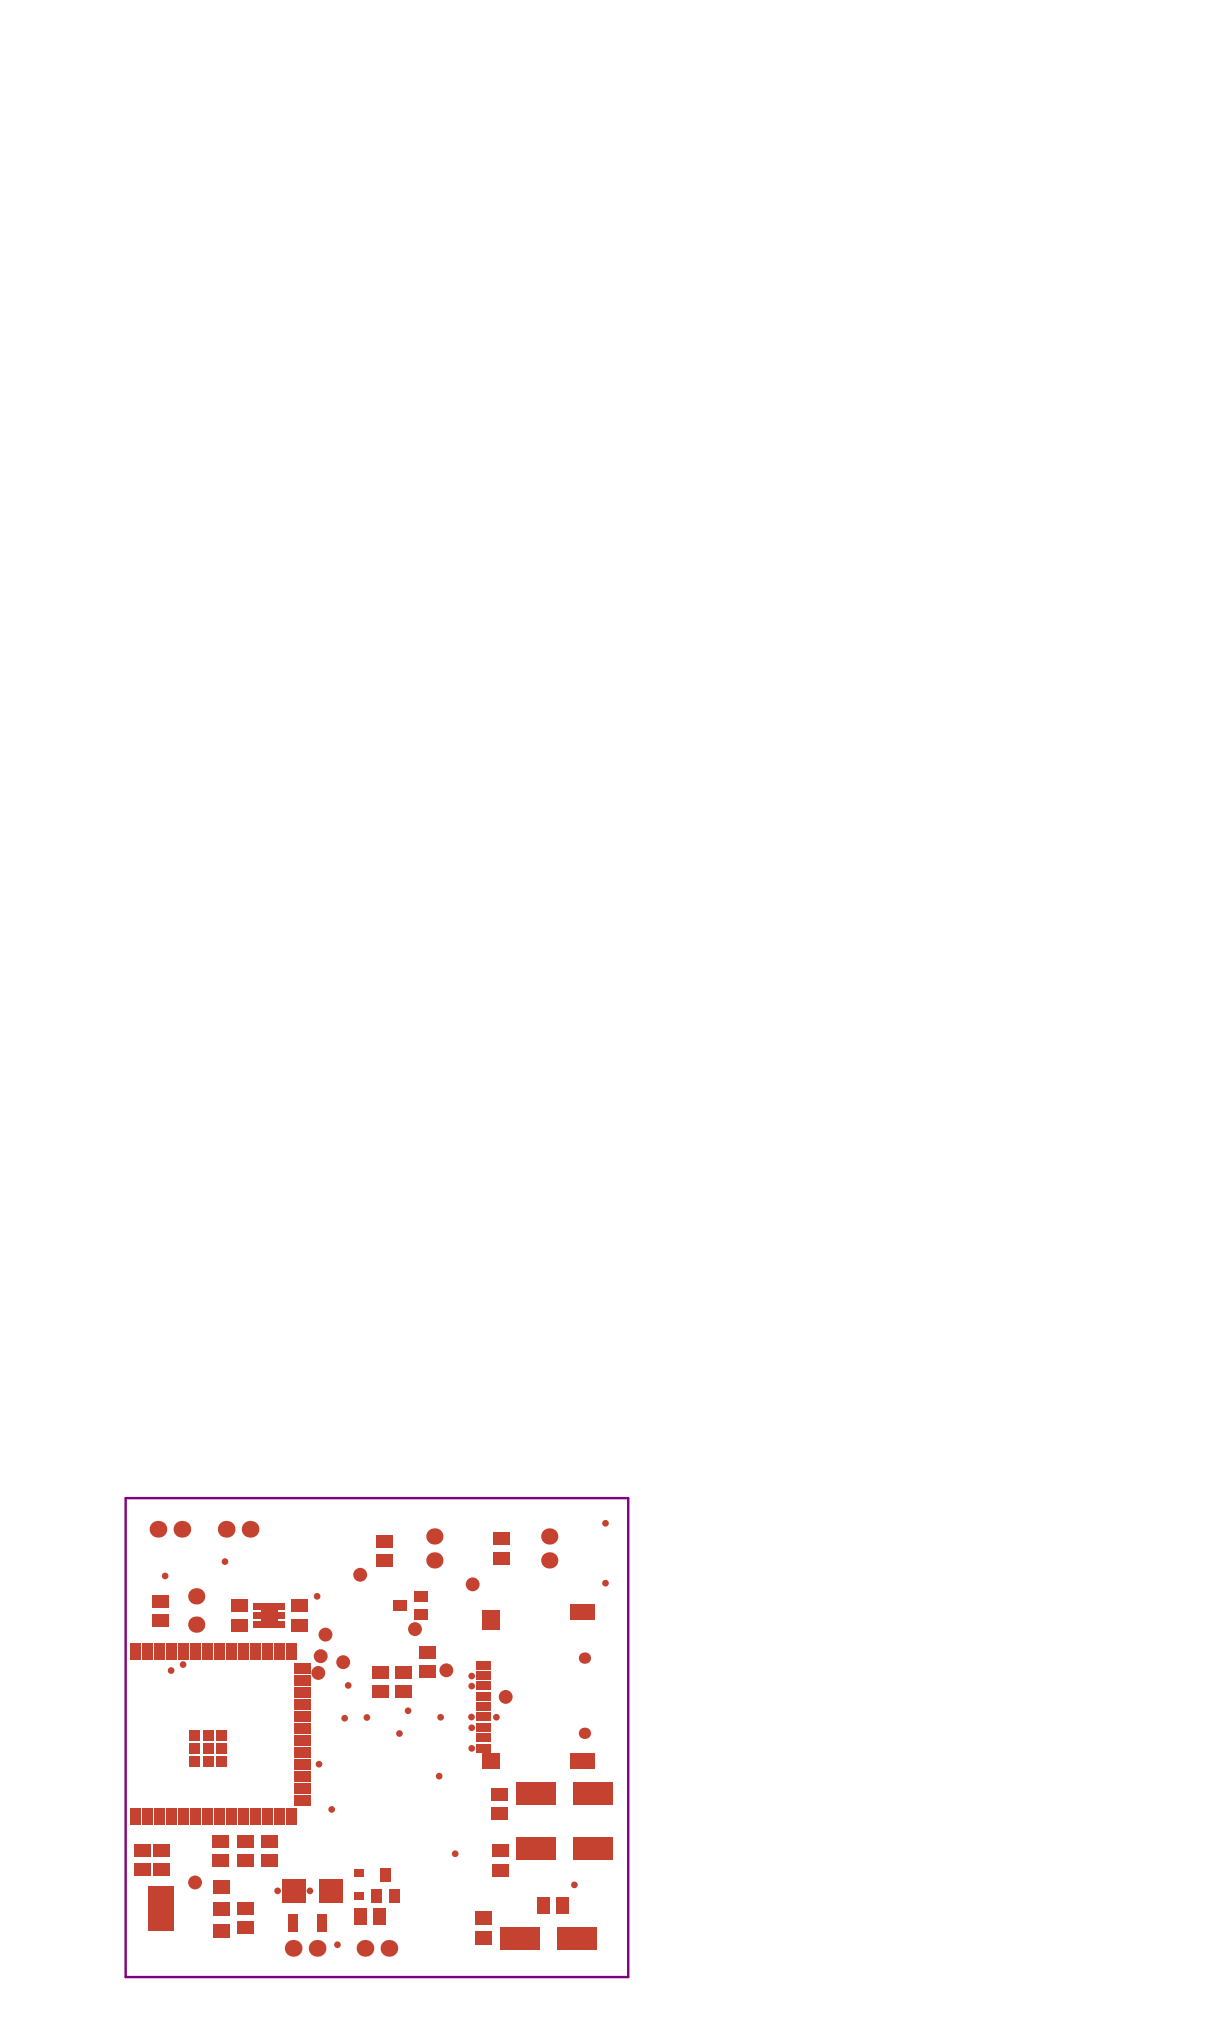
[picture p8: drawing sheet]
<svg xmlns="http://www.w3.org/2000/svg" width="213mm" height="359mm" viewBox="0 0 213 359" stroke-linecap="round" stroke-linejoin="round" font-family="sans-serif">
<path d="M22.2 264.3h88.6v84.4h-88.6z" fill="none" stroke="#800080" stroke-width=".42"/>
<g fill="#c64230">
<circle cx="72" cy="301.8" r=".59"/>
<circle cx="83.2" cy="302.9" r=".59"/>
<circle cx="60.5" cy="293.2" r="1.22"/>
<circle cx="73.2" cy="287.4" r="1.22"/>
<circle cx="78.7" cy="294.6" r="1.22"/>
<circle cx="89.2" cy="299.3" r="1.22"/>
<circle cx="77.7" cy="302.9" r=".59"/>
<circle cx="60.8" cy="303.1" r=".59"/>
<circle cx="56.3" cy="311.2" r=".59"/>
<circle cx="70.5" cy="305.8" r=".59"/>
<circle cx="83.2" cy="308.4" r=".59"/>
<circle cx="83.2" cy="304.8" r=".59"/>
<circle cx="83.2" cy="295.6" r=".59"/>
<circle cx="55.9" cy="281.6" r=".59"/>
<circle cx="39.1" cy="336.7" r=".59"/>
<circle cx="29.8" cy="336.5" r=".59"/>
<circle cx="27" cy="336.5" r=".59"/>
<circle cx="28.5" cy="338.2" r=".59"/>
<circle cx="28.5" cy="335" r=".59"/>
<circle cx="49" cy="333.5" r=".59"/>
<circle cx="54.7" cy="333.5" r=".59"/>
<circle cx="63.5" cy="338" r=".59"/>
<circle cx="61.4" cy="297.3" r=".59"/>
<circle cx="83.2" cy="297.4" r=".59"/>
<circle cx="64.7" cy="302.9" r=".59"/>
<circle cx="58.5" cy="319.2" r=".59"/>
<circle cx="59.5" cy="343" r=".59"/>
<circle cx="101.3" cy="332.5" r=".59"/>
<circle cx="77.5" cy="313.3" r=".59"/>
<circle cx="80.3" cy="327" r=".59"/>
<circle cx="29.1" cy="278" r=".59"/>
<circle cx="39.7" cy="275.4" r=".59"/>
<circle cx="106.8" cy="279.3" r=".59"/>
<circle cx="106.8" cy="268.7" r=".59"/>
<circle cx="87.6" cy="302.9" r=".59"/>
<circle cx="56.6" cy="292.1" r="1.22"/>
<circle cx="56.1" cy="295.1" r="1.22"/>
<circle cx="83.4" cy="279.5" r="1.22"/>
<circle cx="63.5" cy="277.8" r="1.22"/>
<circle cx="57.4" cy="288.3" r="1.22"/>
<circle cx="47.5" cy="285" r=".59"/>
<circle cx="30.2" cy="294.7" r=".59"/>
<circle cx="32.3" cy="293.6" r=".59"/>
<circle cx="34.4" cy="332" r="1.22"/>
<circle cx="34.6" cy="286.6" r="1.44"/>
<circle cx="34.6" cy="281.6" r="1.44"/>
<circle cx="32.1" cy="269.7" r="1.48"/>
<circle cx="39.9" cy="269.7" r="1.48"/>
<circle cx="44.1" cy="269.7" r="1.48"/>
<circle cx="96.9" cy="275.2" r="1.44"/>
<circle cx="96.9" cy="271" r="1.44"/>
<circle cx="103.1" cy="292.5" r="1"/>
<circle cx="27.9" cy="269.7" r="1.48"/>
<circle cx="103.1" cy="305.7" r="1"/>
<circle cx="76.6" cy="271" r="1.44"/>
<circle cx="64.4" cy="343.7" r="1.48"/>
<circle cx="68.6" cy="343.7" r="1.48"/>
<circle cx="76.6" cy="275.2" r="1.44"/>
<circle cx="55.9" cy="343.7" r="1.48"/>
<circle cx="51.7" cy="343.7" r="1.48"/>
</g>
<g fill="#c64230">
<path d="M85 284h3.1v3.4h-3.1z" fill-rule="evenodd"/>
<path d="M100.5 283h4.4v2.8h-4.4z" fill-rule="evenodd"/>
<path d="M100.5 309.3h4.4v2.8h-4.4z" fill-rule="evenodd"/>
<path d="M85 309.3h3.1v2.8h-3.1z" fill-rule="evenodd"/>
<path d="M84 307.6h2.5v1.5h-2.5z" fill-rule="evenodd"/>
<path d="M84 305.8h2.5v1.5h-2.5z" fill-rule="evenodd"/>
<path d="M84 303.9h2.5v1.5h-2.5z" fill-rule="evenodd"/>
<path d="M84 302.1h2.5v1.5h-2.5z" fill-rule="evenodd"/>
<path d="M84 300.3h2.5v1.5h-2.5z" fill-rule="evenodd"/>
<path d="M84 298.4h2.5v1.5h-2.5z" fill-rule="evenodd"/>
<path d="M84 296.6h2.5v1.5h-2.5z" fill-rule="evenodd"/>
<path d="M84 294.8h2.5v1.5h-2.5z" fill-rule="evenodd"/>
<path d="M84 293h2.5v1.5h-2.5z" fill-rule="evenodd"/>
<path d="M91.1 314.5h7v3.9h-7z" fill-rule="evenodd"/>
<path d="M101.1 314.5h7v3.9h-7z" fill-rule="evenodd"/>
<path d="M69.3 282.3h2.4v1.8h-2.4z" fill-rule="evenodd"/>
<path d="M73 283.9h2.4v1.8h-2.4z" fill-rule="evenodd"/>
<path d="M73 280.7h2.4v1.9h-2.4z" fill-rule="evenodd"/>
<path d="M37.6 331.7h3v2.3h-3z" fill-rule="evenodd"/>
<path d="M26.2 332.8h4.5v7.8h-4.5z" fill-rule="evenodd"/>
<path d="M37.6 339.4h3v2.3h-3z" fill-rule="evenodd"/>
<path d="M37.6 335.5h3v2.4h-3z" fill-rule="evenodd"/>
<path d="M62.5 333.8h1.6v1.4h-1.6z" fill-rule="evenodd"/>
<path d="M62.5 329.7h1.6v1.4h-1.6z" fill-rule="evenodd"/>
<path d="M83.8 337.2h2.9v2.3h-2.9z" fill-rule="evenodd"/>
<path d="M83.8 340.7h2.9v2.3h-2.9z" fill-rule="evenodd"/>
<path d="M46.1 282.8h2.8v4.3h-2.8z" fill-rule="evenodd"/>
<path d="M44.7 282.7h1.3v1.2h-1.3z" fill-rule="evenodd"/>
<path d="M44.7 284.4h1.3v1.1h-1.3z" fill-rule="evenodd"/>
<path d="M44.7 286h1.3v1.2h-1.3z" fill-rule="evenodd"/>
<path d="M49 282.7h1.3v1.2h-1.3z" fill-rule="evenodd"/>
<path d="M49 284.4h1.3v1.1h-1.3z" fill-rule="evenodd"/>
<path d="M49 286h1.3v1.2h-1.3z" fill-rule="evenodd"/>
<path d="M50.9 337.7h1.7v3.1h-1.7z" fill-rule="evenodd"/>
<path d="M55.9 337.7h1.7v3.1h-1.7z" fill-rule="evenodd"/>
<path d="M23 289.9h1.8v2.9h-1.8z" fill-rule="evenodd"/>
<path d="M25.1 289.9h1.8v2.9h-1.8z" fill-rule="evenodd"/>
<path d="M27.2 289.9h1.8v2.9h-1.8z" fill-rule="evenodd"/>
<path d="M29.3 289.9h1.8v2.9h-1.8z" fill-rule="evenodd"/>
<path d="M31.4 289.9h1.9v2.9h-1.9z" fill-rule="evenodd"/>
<path d="M33.5 289.9h1.9v2.9h-1.9z" fill-rule="evenodd"/>
<path d="M35.6 289.9h1.9v2.9h-1.9z" fill-rule="evenodd"/>
<path d="M37.7 289.9h1.9v2.9h-1.9z" fill-rule="evenodd"/>
<path d="M39.9 289.9h1.8v2.9h-1.8z" fill-rule="evenodd"/>
<path d="M42 289.9h1.8v2.9h-1.8z" fill-rule="evenodd"/>
<path d="M44.1 289.9h1.8v2.9h-1.8z" fill-rule="evenodd"/>
<path d="M46.2 289.9h1.8v2.9h-1.8z" fill-rule="evenodd"/>
<path d="M48.3 289.9h1.8v2.9h-1.8z" fill-rule="evenodd"/>
<path d="M50.4 289.9h1.8v2.9h-1.8z" fill-rule="evenodd"/>
<path d="M52 293.4h2.8v1.8h-2.8z" fill-rule="evenodd"/>
<path d="M52 295.5h2.8v1.8h-2.8z" fill-rule="evenodd"/>
<path d="M33.5 305.2h1.8v1.8h-1.8z" fill-rule="evenodd"/>
<path d="M33.5 307.5h1.8v1.8h-1.8z" fill-rule="evenodd"/>
<path d="M33.5 309.8h1.8v1.8h-1.8z" fill-rule="evenodd"/>
<path d="M38.1 305.2h1.9v1.8h-1.9z" fill-rule="evenodd"/>
<path d="M38.1 307.5h1.9v1.8h-1.9z" fill-rule="evenodd"/>
<path d="M38.1 309.8h1.9v1.8h-1.9z" fill-rule="evenodd"/>
<path d="M35.8 305.2h1.8v1.8h-1.8z" fill-rule="evenodd"/>
<path d="M35.8 309.8h1.8v1.8h-1.8z" fill-rule="evenodd"/>
<path d="M52 297.6h2.8v1.8h-2.8z" fill-rule="evenodd"/>
<path d="M52 299.7h2.8v1.8h-2.8z" fill-rule="evenodd"/>
<path d="M52 301.8h2.8v1.9h-2.8z" fill-rule="evenodd"/>
<path d="M52 303.9h2.8v1.9h-2.8z" fill-rule="evenodd"/>
<path d="M52 306h2.8v1.9h-2.8z" fill-rule="evenodd"/>
<path d="M52 308.2h2.8v1.8h-2.8z" fill-rule="evenodd"/>
<path d="M52 310.3h2.8v1.8h-2.8z" fill-rule="evenodd"/>
<path d="M52 312.4h2.8v1.8h-2.8z" fill-rule="evenodd"/>
<path d="M52 314.5h2.8v1.8h-2.8z" fill-rule="evenodd"/>
<path d="M52 316.6h2.8v1.8h-2.8z" fill-rule="evenodd"/>
<path d="M50.4 319h1.8v2.9h-1.8z" fill-rule="evenodd"/>
<path d="M48.3 319h1.8v2.9h-1.8z" fill-rule="evenodd"/>
<path d="M46.2 319h1.8v2.9h-1.8z" fill-rule="evenodd"/>
<path d="M44.1 319h1.8v2.9h-1.8z" fill-rule="evenodd"/>
<path d="M42 319h1.8v2.9h-1.8z" fill-rule="evenodd"/>
<path d="M39.9 319h1.8v2.9h-1.8z" fill-rule="evenodd"/>
<path d="M37.8 319h1.8v2.9h-1.8z" fill-rule="evenodd"/>
<path d="M35.6 319h1.9v2.9h-1.9z" fill-rule="evenodd"/>
<path d="M33.5 319h1.9v2.9h-1.9z" fill-rule="evenodd"/>
<path d="M31.4 319h1.9v2.9h-1.9z" fill-rule="evenodd"/>
<path d="M29.3 319h1.8v2.9h-1.8z" fill-rule="evenodd"/>
<path d="M27.2 319h1.8v2.9h-1.8z" fill-rule="evenodd"/>
<path d="M25.1 319h1.8v2.9h-1.8z" fill-rule="evenodd"/>
<path d="M23 319h1.8v2.9h-1.8z" fill-rule="evenodd"/>
<path d="M35.8 307.5h1.8v1.8h-1.8z" fill-rule="evenodd"/>
<path d="M49.7 331.4h4.2v4.2h-4.2z" fill-rule="evenodd"/>
<path d="M56.3 331.4h4.2v4.2h-4.2z" fill-rule="evenodd"/>
<path d="M69.8 293.8h2.9v2.3h-2.9z" fill-rule="evenodd"/>
<path d="M69.8 297.2h2.9v2.3h-2.9z" fill-rule="evenodd"/>
<path d="M23.7 325.2h2.9v2.3h-2.9z" fill-rule="evenodd"/>
<path d="M23.7 328.6h2.9v2.2h-2.9z" fill-rule="evenodd"/>
<path d="M94.7 334.6h2.2v2.9h-2.2z" fill-rule="evenodd"/>
<path d="M98.1 334.6h2.2v2.9h-2.2z" fill-rule="evenodd"/>
<path d="M46.1 327.1h2.8v2.3h-2.8z" fill-rule="evenodd"/>
<path d="M46.1 323.7h2.8v2.3h-2.8z" fill-rule="evenodd"/>
<path d="M68.7 333.2h1.9v2.4h-1.9z" fill-rule="evenodd"/>
<path d="M65.6 333.2h1.8v2.4h-1.8z" fill-rule="evenodd"/>
<path d="M67.2 329.5h1.8v2.4h-1.8z" fill-rule="evenodd"/>
<path d="M41.8 327.1h2.9v2.3h-2.9z" fill-rule="evenodd"/>
<path d="M41.8 323.7h2.9v2.3h-2.9z" fill-rule="evenodd"/>
<path d="M26.8 281.3h2.9v2.2h-2.9z" fill-rule="evenodd"/>
<path d="M26.8 284.7h2.9v2.2h-2.9z" fill-rule="evenodd"/>
<path d="M37.4 327.1h2.9v2.3h-2.9z" fill-rule="evenodd"/>
<path d="M37.4 323.7h2.9v2.3h-2.9z" fill-rule="evenodd"/>
<path d="M40.8 282.1h2.9v2.3h-2.9z" fill-rule="evenodd"/>
<path d="M40.8 285.5h2.9v2.3h-2.9z" fill-rule="evenodd"/>
<path d="M51.3 282.1h2.9v2.3h-2.9z" fill-rule="evenodd"/>
<path d="M51.3 285.5h2.9v2.3h-2.9z" fill-rule="evenodd"/>
<path d="M98.2 340h7v3.9h-7z" fill-rule="evenodd"/>
<path d="M88.2 340h7v3.9h-7z" fill-rule="evenodd"/>
<path d="M65.8 336.5h2.2v2.9h-2.2z" fill-rule="evenodd"/>
<path d="M62.4 336.5h2.3v2.9h-2.3z" fill-rule="evenodd"/>
<path d="M41.8 339h2.9v2.2h-2.9z" fill-rule="evenodd"/>
<path d="M41.8 335.6h2.9v2.2h-2.9z" fill-rule="evenodd"/>
<path d="M87 273.7h2.9v2.2h-2.9z" fill-rule="evenodd"/>
<path d="M87 270.3h2.9v2.3h-2.9z" fill-rule="evenodd"/>
<path d="M66.3 274.1h2.9v2.3h-2.9z" fill-rule="evenodd"/>
<path d="M66.3 270.7h2.9v2.3h-2.9z" fill-rule="evenodd"/>
<path d="M86.9 325.4h2.9v2.2h-2.9z" fill-rule="evenodd"/>
<path d="M86.9 328.7h2.9v2.3h-2.9z" fill-rule="evenodd"/>
<path d="M86.7 318.7h2.8v2.3h-2.8z" fill-rule="evenodd"/>
<path d="M86.7 315.3h2.8v2.3h-2.8z" fill-rule="evenodd"/>
<path d="M101.1 324.2h7v3.9h-7z" fill-rule="evenodd"/>
<path d="M91.1 324.2h7v3.9h-7z" fill-rule="evenodd"/>
<path d="M27.1 325.2h2.8v2.3h-2.8z" fill-rule="evenodd"/>
<path d="M27.1 328.6h2.8v2.2h-2.8z" fill-rule="evenodd"/>
<path d="M74 293.7h2.9v2.3h-2.9z" fill-rule="evenodd"/>
<path d="M74 290.3h2.9v2.3h-2.9z" fill-rule="evenodd"/>
<path d="M65.7 293.9h2.9v2.2h-2.9z" fill-rule="evenodd"/>
<path d="M65.7 297.3h2.9v2.2h-2.9z" fill-rule="evenodd"/>
</g>
</svg>
